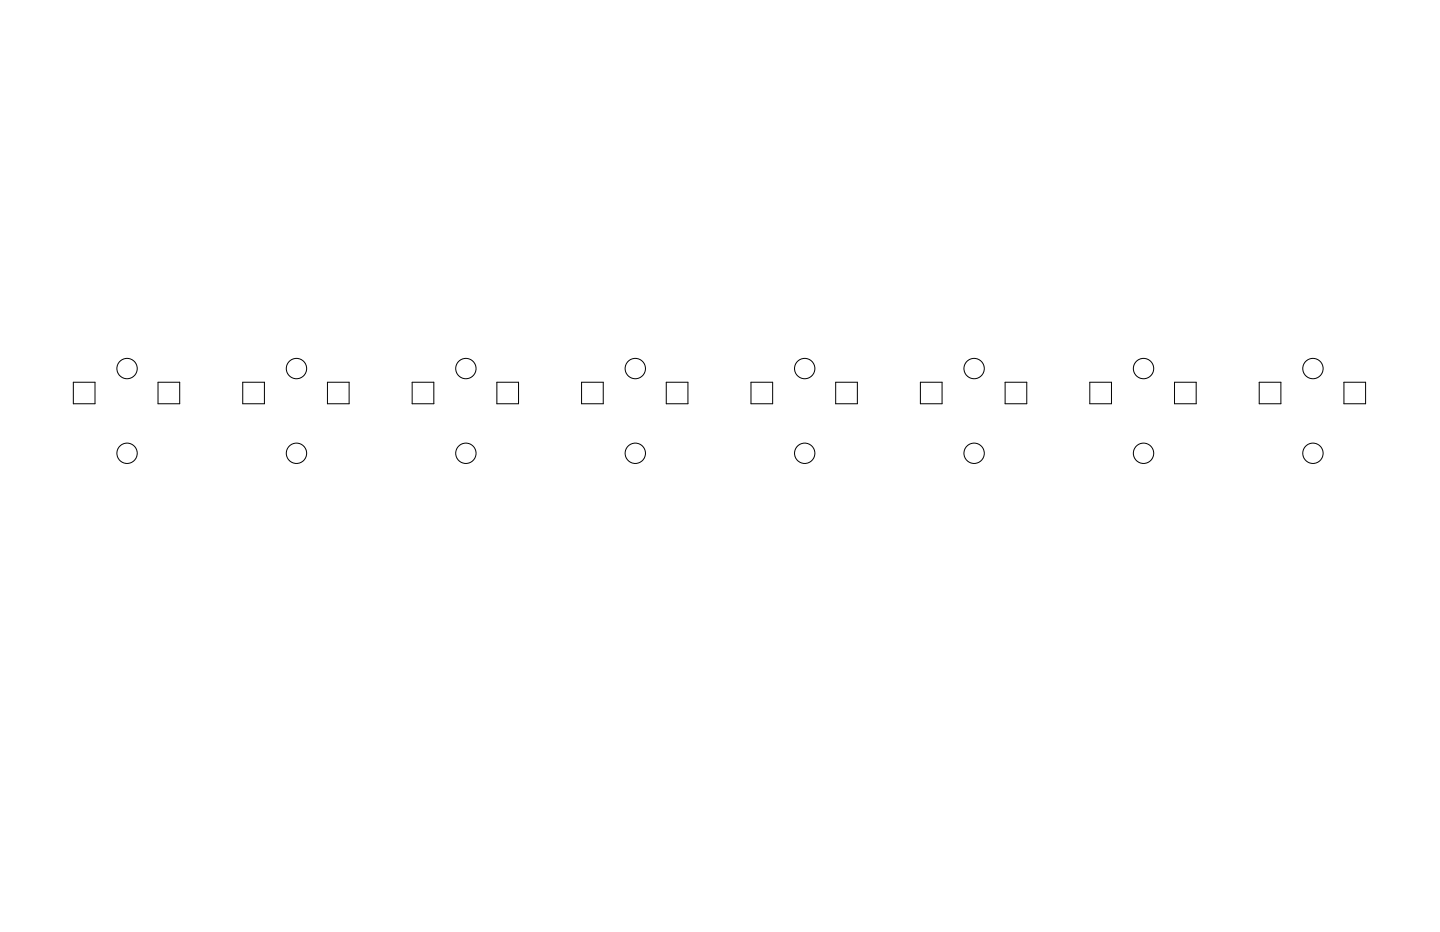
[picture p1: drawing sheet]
<svg xmlns="http://www.w3.org/2000/svg" width="432mm" height="279mm" viewBox="0 0 432 279" stroke-linecap="round" stroke-linejoin="round" font-family="sans-serif">
<g fill="none" stroke="#000" stroke-width=".3">
<path d="M22 114.6h6.5v6.4h-6.5zM47.4 114.6h6.5v6.4h-6.5zM72.8 114.6h6.5v6.4h-6.5zM98.2 114.6h6.5v6.4h-6.5zM123.6 114.6h6.5v6.4h-6.5zM149 114.6h6.5v6.4h-6.5zM174.4 114.6h6.5v6.4h-6.5zM199.8 114.6h6.5v6.4h-6.5zM225.2 114.6h6.5v6.4h-6.5zM250.6 114.6h6.5v6.4h-6.5zM276 114.6h6.5v6.4h-6.5zM301.4 114.6h6.5v6.4h-6.5z"/>
<path d="M326.8 114.6h6.5v6.4h-6.5zM352.2 114.6h6.5v6.4h-6.5zM377.6 114.6h6.5v6.4h-6.5zM403 114.6h6.5v6.4h-6.5z"/>
<circle cx="38.1" cy="110.5" r="3"/>
<circle cx="88.9" cy="110.5" r="3"/>
<circle cx="139.7" cy="110.5" r="3"/>
<circle cx="190.5" cy="110.5" r="3"/>
<circle cx="241.3" cy="110.5" r="3"/>
<circle cx="292.1" cy="110.5" r="3.1"/>
<circle cx="342.9" cy="110.5" r="3.1"/>
<circle cx="393.7" cy="110.5" r="3.1"/>
<circle cx="38.1" cy="135.9" r="3"/>
<circle cx="88.9" cy="135.9" r="3"/>
<circle cx="139.7" cy="135.9" r="3"/>
<circle cx="190.5" cy="135.9" r="3"/>
<circle cx="241.3" cy="135.9" r="3"/>
<circle cx="292.1" cy="135.9" r="3.1"/>
<circle cx="342.9" cy="135.9" r="3.1"/>
<circle cx="393.7" cy="135.9" r="3.1"/>
</g>
</svg>
